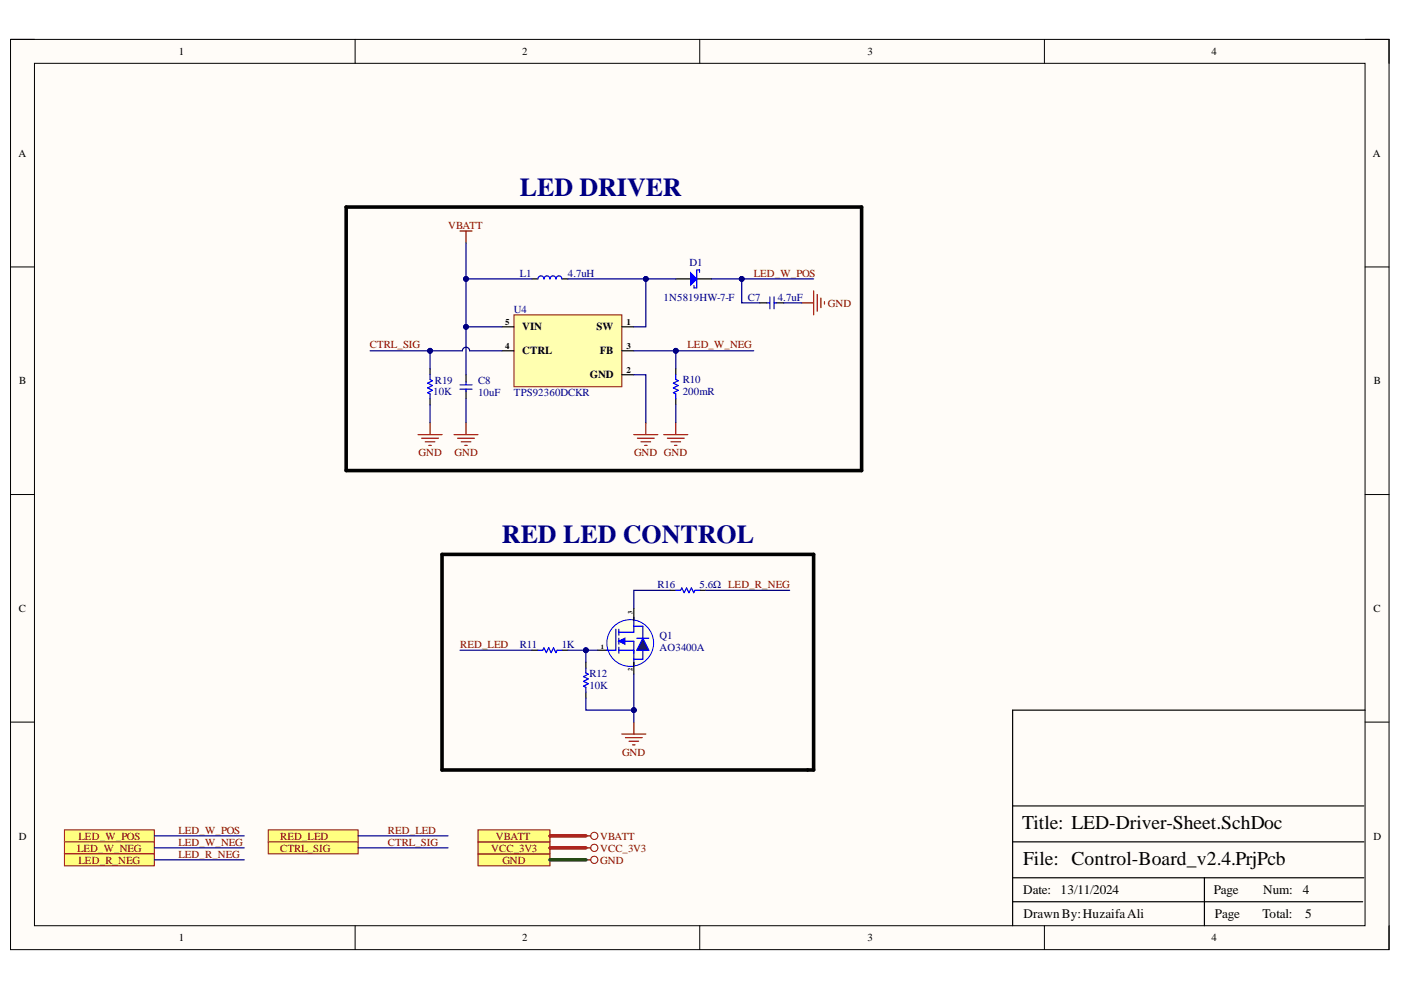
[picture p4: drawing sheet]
<svg xmlns="http://www.w3.org/2000/svg" width="297mm" height="210mm" viewBox="0 0 297 210" stroke-linecap="round" stroke-linejoin="round" font-family="sans-serif">
<defs><g id="words">
<g font-size="5.5" fill="#000080">
<text x="110.2" y="41.5">LED DRIVER</text>
<text x="106.4" y="115.1">RED LED CONTROL</text>
</g>
<g font-size="4.1">
<text x="216.7" y="175.8">Title: LED-Driver-Sheet.SchDoc</text>
<text x="216.9" y="183.4">File: Control-Board_v2.4.PrjPcb</text>
</g>
<g font-size="2.8">
<text x="216.9" y="189.6">Date:</text>
<text x="224.9" y="189.6">13/11/2024</text>
<text x="257.3" y="189.6">Page</text>
<text x="267.8" y="189.6">Num:</text>
<text x="276.2" y="189.6">4</text>
<text x="217" y="194.7">DrawnBy:HuzaifaAli</text>
<text x="257.6" y="194.7">Page</text>
<text x="267.7" y="194.7">Total:</text>
<text x="276.7" y="194.7">5</text>
</g>
<g font-size="2.3">
<text x="37.9" y="11.7">1</text>
<text x="110.7" y="11.7">2</text>
<text x="183.9" y="11.7">3</text>
<text x="256.8" y="11.7">4</text>
<text x="3.9" y="33.3">A</text>
<text x="291.1" y="33.3">A</text>
<text x="110.7" y="70.1">VIN</text>
<text x="126.5" y="70.1">SW</text>
<text x="110.7" y="75.1">CTRL</text>
<text x="127.2" y="75.1">FB</text>
<text x="4.1" y="81.5">B</text>
<text x="125" y="80.2">GND</text>
<text x="291.3" y="81.5">B</text>
<text x="4" y="129.7">C</text>
<text x="291.2" y="129.7">C</text>
<text x="4" y="178">D</text>
<text x="291.2" y="178">D</text>
<text x="37.9" y="199.6">1</text>
<text x="110.7" y="199.6">2</text>
<text x="183.9" y="199.6">3</text>
<text x="256.8" y="199.6">4</text>
</g>
<g font-size="2.3" fill="#800000">
<text x="95" y="48.5">VBATT</text>
<text x="159.8" y="58.7">LED_W_POS</text>
<text x="175.5" y="65">GND</text>
<text x="78.4" y="73.9">CTRL_SIG</text>
<text x="145.8" y="73.9">LED_W_NEG</text>
<text x="88.7" y="96.8">GND</text>
<text x="96.4" y="96.8">GND</text>
<text x="134.4" y="96.8">GND GND</text>
<text x="97.5" y="137.4">RED_LED</text>
<text x="131.9" y="160.3">GND</text>
<text x="16.7" y="178">LED_W_POS</text>
<text x="37.8" y="179.3">LED_W_NEG</text>
<text x="37.8" y="176.7">LED_W_POS</text>
<text x="59.4" y="178">RED_LED</text>
<text x="82.2" y="179.3">CTRL_SIG</text>
<text x="82.2" y="176.7">RED_LED</text>
<text x="105.2" y="178">VBATT</text>
<text x="127.2" y="178">VBATT</text>
<text x="16.3" y="180.6">LED_W_NEG</text>
<text x="16.7" y="183.1">LED_R_NEG</text>
<text x="37.8" y="181.8">LED_R_NEG</text>
<text x="59.4" y="180.6">CTRL_SIG</text>
<text x="104.1" y="180.6">VCC_3V3</text>
<text x="106.5" y="183.1">GND</text>
<text x="127.2" y="183.1">GND</text>
<text x="127.2" y="180.6">VCC_3V3</text>
</g>
<g font-size="2.3" fill="#000080">
<text x="110.2" y="58.7">L1</text>
<text x="120.4" y="58.7">4.7uH</text>
<text x="146.2" y="56.5">D1</text>
<text x="140.7" y="63.7">1N5819HW-7-F</text>
<text x="158.5" y="63.7">C7</text>
<text x="164.9" y="63.7">4.7uF</text>
<text x="109" y="66.3">U4</text>
<text x="91.9" y="83.8">10K</text>
<text x="92.2" y="81.5">R19</text>
<text x="101.3" y="81.5">C8</text>
<text x="144.7" y="81.2">R10</text>
<text x="144.7" y="83.8">200mR</text>
<text x="101.3" y="84">10uF</text>
<text x="109" y="84">TPS92360DCKR</text>
<text x="139.4" y="124.7">R16</text>
<text x="148.3" y="124.7">5.6Ω LED_R_NEG</text>
<text x="110.2" y="137.4">R11</text>
<text x="119.1" y="137.4">1K</text>
<text x="139.8" y="135.5">Q1</text>
<text x="125" y="143.4">R12</text>
<text x="139.8" y="138">AO3400A</text>
<text x="125" y="146">10K</text>
</g>
<g font-size="1.9">
<text x="107.1" y="68.9">5</text>
<text x="132.8" y="68.9">1</text>
<text x="107.1" y="74">4</text>
<text x="132.8" y="74">3</text>
<text x="132.8" y="79.1">2</text>
</g>
<g font-size="1.4">
<text x="134.1" y="130.3" transform="rotate(-90 134.1 130.3)">3</text>
<text x="127.4" y="137.6">1</text>
<text x="134.1" y="142.3" transform="rotate(-90 134.1 142.3)">2</text>
</g>
</g></defs>
<path d="M2.2 8.4h292.3v192.9h-292.3z" fill-rule="evenodd" fill="#fffcf8"/>
<path d="M2.2 8.4h292.3v192.9h-292.3z" fill="none" stroke="#000" stroke-width=".21"/>
<path d="M7.3 13.4h282.1v182.9h-282.1z" fill-rule="evenodd" fill="#fffcf8"/>
<g fill="none" stroke="#000" stroke-width=".21">
<path d="M2.2 8.3h5.1M7.3 13.4h282.1v182.9h-282.1zM75.3 8.3v5.1M148.4 8.3v5.1M221.4 8.4v5M289.4 8.4h5.1v5M2.2 56.6h5.1M289.4 56.6h5.1M2.2 104.9h5.1M289.4 104.9h5.1M2.2 153.1h5.1M289.4 153.1h5.1"/>
<path d="M75.3 196.3v5M148.4 196.3v5M221.4 196.3v5M294.5 196.3v5"/>
</g>
<path d="M112.8 137.9h1.3M119.1 137.9h1.3M124.2 140.4v1.3M124.2 146.8v1.2M289.4 150.6h-74.7v45.7M214.7 178.5h74.5M214.7 170.9h74.5M214.7 191.2h74.2M214.7 186.1h74.5M255.4 186.1v10.2" fill="none" stroke="#000" stroke-width=".25"/>
<path d="M131.8 155.6h5.1M132.6 156.4h3.6M133.4 157.2h2M134.1 157.9h.5M134.4 153.1v2.5" fill="none" stroke="#800000" stroke-width=".25"/>
<path d="M114.1 137.9h1l.2-.5 .5 1 .5-1 .5 1 .6-1 .5 1 .2-.5h1M124.2 141.7v1l.5 .2-1 .5 1 .6-1 .5 1 .5-1 .5 .5 .2v1.1" fill="none" stroke="#00f" stroke-width=".25"/>
<path d="M101.3 181h15.3v2.6h-15.3z" fill-rule="evenodd" fill="#ffff80"/>
<path d="M101.3 181h15.3v2.6h-15.3z" fill="none" stroke="#800000" stroke-width=".21"/>
<path d="M101.3 178.5h15.3v2.5h-15.3z" fill-rule="evenodd" fill="#ffff80"/>
<path d="M101.3 178.5h15.3v2.5h-15.3z" fill="none" stroke="#800000" stroke-width=".21"/>
<path d="M56.9 176h19v2.5h-19z" fill-rule="evenodd" fill="#ffff80"/>
<path d="M56.9 176h19v2.5h-19z" fill="none" stroke="#800000" stroke-width=".21"/>
<path d="M56.9 178.5h19v2.5h-19z" fill-rule="evenodd" fill="#ffff80"/>
<path d="M56.9 178.5h19v2.5h-19z" fill="none" stroke="#800000" stroke-width=".21"/>
<path d="M101.3 176h15.3v2.5h-15.3z" fill-rule="evenodd" fill="#ffff80"/>
<path d="M101.3 176h15.3v2.5h-15.3z" fill="none" stroke="#800000" stroke-width=".21"/>
<path d="M73.4 43.9h109.3v55.9h-109.3zM93.7 117.5h78.8v45.8h-78.8z" fill="none" stroke="#000" stroke-width=".76"/>
<path d="M13.7 176h19v2.5h-19z" fill-rule="evenodd" fill="#ffff80"/>
<path d="M13.7 176h19v2.5h-19z" fill="none" stroke="#800000" stroke-width=".21"/>
<path d="M13.7 178.5h19v2.5h-19z" fill-rule="evenodd" fill="#ffff80"/>
<path d="M13.7 178.5h19v2.5h-19z" fill="none" stroke="#800000" stroke-width=".21"/>
<path d="M13.7 181h19v2.6h-19z" fill-rule="evenodd" fill="#ffff80"/>
<g fill="none" stroke="#800000" stroke-width=".21">
<path d="M13.7 181h19v2.6h-19z"/>
<circle cx="126" cy="177.2" r=".76"/>
<circle cx="126" cy="179.8" r=".76"/>
<circle cx="126" cy="182.3" r=".76"/>
</g>
<path d="M124.2 179.8h1M124.2 177.2h1M124.2 182.3h1" fill="none" stroke="#800000" stroke-width=".25"/>
<path d="M143.3 59.1h3.2M147.7 59.1h3.2" fill="none" stroke="#000" stroke-width=".25"/>
<path d="M146.5 57.9l1.2 1.2-1.2 1.3z" fill="#00f"/>
<path d="M146.5 57.9l1.2 1.2-1.2 1.3zM148.3 57.7v-.5h-.6v3.8h-.6v-.5M91.2 79.5v1l.5 .2-1 .5 1 .5-1 .5 1 .6-1 .5 .5 .2v1M162.6 64.2h.5M163.2 62.9v2.6M164.1 64.2h.5M164.1 62.9v2.6M97.5 82.5h2.6M97.5 81.6h2.6M98.8 81v.5M98.8 82.5v.5M143.3 125.2h1l.3-.5 .5 1 .5-1 .5 1 .5-1 .5 1 .2-.5h1.1" fill="none" stroke="#00f" stroke-width=".25"/>
<g fill="none" stroke="#800000" stroke-width=".25">
<path d="M97.5 49h2.6M98.8 49v2.5M170 64.2h2.5M172.5 61.7v5.1M173.3 62.4v3.6M174 63.2v2M174.8 64v.5M88.6 92.1h5.1M89.4 92.9h3.6M90.2 93.7h2M90.9 94.4h.5M91.2 89.6v2.5"/>
<path d="M96.3 92.1h5M97 92.9h3.6M97.8 93.7h2M98.6 94.4h.5M98.8 89.6v2.5M134.4 92.1h5.1M135.1 92.9h3.6M135.9 93.7h2M136.7 94.4h.5M136.9 89.6v2.5M140.7 92.1h5.1M141.5 92.9h3.6"/>
<path d="M142.3 93.7h2M143 94.4h.5M143.3 89.6v2.5"/>
</g>
<path d="M91.2 78.2v1.3M98.8 79.5v1.5M161.1 64.2h1.5M164.5 64.2h1.7M91.2 84.5v1.3M98.8 82.9v1.6M142 125.2h1.3M148.4 125.2h1.2" fill="none" stroke="#000" stroke-width=".25"/>
<path d="M109 66.8h22.8v15.2h-22.8z" fill-rule="evenodd" fill="#ffffb0"/>
<path d="M109 66.8h22.8v15.2h-22.8z" fill="none" stroke="#800000" stroke-width=".21"/>
<path d="M112.8 59.1h1.3M119.1 59.1h1.3M106.4 69.3h2.6M106.4 74.4h2.6M131.8 69.3h2.6M131.8 74.4h2.6M131.8 79.5h2.6M143.3 78.2v1.3M143.3 84.5v1.3M126.8 137.9h2.5" fill="none" stroke="#000" stroke-width=".25"/>
<path d="M114.1 59.1a.63 .63 0 0 1 .6-.6 .63 .63 0 0 1 .6 .6 .63 .63 0 0 1 .7-.6 .63 .63 0 0 1 .6 .6 .64 .64 0 0 1 .6-.6 .64 .64 0 0 1 .7 .6 .63 .63 0 0 1 .6-.6 .63 .63 0 0 1 .6 .6M143.3 79.5v1l.5 .2-1 .5 1 .5-1 .5 1 .6-1 .5 .5 .2v1" fill="none" stroke="#00f" stroke-width=".25"/>
<circle cx="133.6" cy="136.3" r="5" fill="#ffffe8"/>
<circle cx="133.6" cy="136.3" r="5" fill="none" stroke="#00f" stroke-width=".21"/>
<path d="M130.6 133.4v4.5h-1.9M131.2 137.9h3.2M131.2 133.4v1.3M131.2 135.3v1.3M131.2 137.2v1.3M131.2 136h3.2v5M134.4 130.9v3.2h-3.2" fill="none" stroke="#00f" stroke-width=".25"/>
<path d="M131.2 136l1.3-.7v1.3z" fill="#00f"/>
<path d="M131.2 136l1.3-.7v1.3zM134.4 132.8h1.9v7h-1.9M135 135.3h2.6" fill="none" stroke="#00f" stroke-width=".25"/>
<path d="M134.4 129v2.5M134.4 140.4v2.5" fill="none" stroke="#000" stroke-width=".25"/>
<path d="M136.3 135.3l1.3 2.6h-2.6z" fill="#073763"/>
<path d="M136.3 135.3l1.3 2.6h-2.6z" fill="none" stroke="#00f" stroke-width=".25"/>
<path d="M98.8 69.3v10.2M98.8 84.5v5.1M97.5 137.9h15.3M142 125.2h-7.6v3.8M149.6 125.2h17.8M32.7 177.2h19.1M32.7 179.8h19.1M75.9 177.2h19.1M75.9 179.8h19.1M32.7 182.3h19.1" fill="none" stroke="#000080" stroke-width=".25"/>
<path d="M116.6 182.3h7.6" fill="none" stroke="#274e13" stroke-width=".76"/>
<path d="M116.6 177.2h7.6M116.6 179.8h7.6" fill="none" stroke="#f00" stroke-width=".76"/>
<circle cx="98.8" cy="69.3" r=".51" fill="#000080"/>
<circle cx="98.8" cy="69.3" r=".51" fill="none" stroke="#000080" stroke-width=".21"/>
<path d="M91.2 74.4v3.8M91.2 85.8v3.8" fill="none" stroke="#000080" stroke-width=".25"/>
<circle cx="91.2" cy="74.4" r=".51" fill="#000080"/>
<circle cx="91.2" cy="74.4" r=".51" fill="none" stroke="#000080" stroke-width=".21"/>
<path d="M78.5 74.4h19.5a.76 .76 0 0 1 .8-.8 .76 .76 0 0 1 .8 .8h6.8" fill="none" stroke="#000080" stroke-width=".25"/>
<circle cx="91.2" cy="74.4" r=".51" fill="#000080"/>
<circle cx="91.2" cy="74.4" r=".51" fill="none" stroke="#000080" stroke-width=".21"/>
<path d="M134.4 74.4h8.9v3.8" fill="none" stroke="#000080" stroke-width=".25"/>
<circle cx="143.3" cy="74.4" r=".51" fill="#000080"/>
<circle cx="143.3" cy="74.4" r=".51" fill="none" stroke="#000080" stroke-width=".21"/>
<path d="M143.3 74.4h16.5" fill="none" stroke="#000080" stroke-width=".25"/>
<circle cx="143.3" cy="74.4" r=".51" fill="#000080"/>
<circle cx="143.3" cy="74.4" r=".51" fill="none" stroke="#000080" stroke-width=".21"/>
<path d="M98.8 59.1h14M134.4 79.5h2.5v10.1M166.2 64.2h3.8" fill="none" stroke="#000080" stroke-width=".25"/>
<circle cx="98.8" cy="59.1" r=".51" fill="#000080"/>
<circle cx="98.8" cy="59.1" r=".51" fill="none" stroke="#000080" stroke-width=".21"/>
<path d="M120.4 59.1h16.5" fill="none" stroke="#000080" stroke-width=".25"/>
<circle cx="136.9" cy="59.1" r=".51" fill="#000080"/>
<circle cx="136.9" cy="59.1" r=".51" fill="none" stroke="#000080" stroke-width=".21"/>
<path d="M143.3 59.1h-6.4v10.2h-2.5" fill="none" stroke="#000080" stroke-width=".25"/>
<circle cx="136.9" cy="59.1" r=".51" fill="#000080"/>
<circle cx="136.9" cy="59.1" r=".51" fill="none" stroke="#000080" stroke-width=".21"/>
<path d="M98.8 51.5v17.8h7.6M143.3 85.8v3.8" fill="none" stroke="#000080" stroke-width=".25"/>
<circle cx="98.8" cy="59.1" r=".51" fill="#000080"/>
<circle cx="98.8" cy="59.1" r=".51" fill="none" stroke="#000080" stroke-width=".21"/>
<circle cx="98.8" cy="69.3" r=".51" fill="#000080"/>
<circle cx="98.8" cy="69.3" r=".51" fill="none" stroke="#000080" stroke-width=".21"/>
<path d="M124.2 137.9v2.5" fill="none" stroke="#000080" stroke-width=".25"/>
<circle cx="124.2" cy="137.9" r=".51" fill="#000080"/>
<circle cx="124.2" cy="137.9" r=".51" fill="none" stroke="#000080" stroke-width=".21"/>
<path d="M120.4 137.9h6.4" fill="none" stroke="#000080" stroke-width=".25"/>
<circle cx="124.2" cy="137.9" r=".51" fill="#000080"/>
<circle cx="124.2" cy="137.9" r=".51" fill="none" stroke="#000080" stroke-width=".21"/>
<path d="M124.2 148v2.6h10.2" fill="none" stroke="#000080" stroke-width=".25"/>
<circle cx="134.4" cy="150.6" r=".51" fill="#000080"/>
<circle cx="134.4" cy="150.6" r=".51" fill="none" stroke="#000080" stroke-width=".21"/>
<path d="M134.4 142.9v10.2" fill="none" stroke="#000080" stroke-width=".25"/>
<circle cx="134.4" cy="150.6" r=".51" fill="#000080"/>
<circle cx="134.4" cy="150.6" r=".51" fill="none" stroke="#000080" stroke-width=".21"/>
<path d="M150.9 59.1h21.6" fill="none" stroke="#000080" stroke-width=".25"/>
<circle cx="157.3" cy="59.1" r=".51" fill="#000080"/>
<circle cx="157.3" cy="59.1" r=".51" fill="none" stroke="#000080" stroke-width=".21"/>
<path d="M157.3 59.1v5.1h3.8" fill="none" stroke="#000080" stroke-width=".25"/>
<circle cx="157.3" cy="59.1" r=".51" fill="#000080"/>
<circle cx="157.3" cy="59.1" r=".51" fill="none" stroke="#000080" stroke-width=".21"/>
<use href="#words"/>
</svg>
